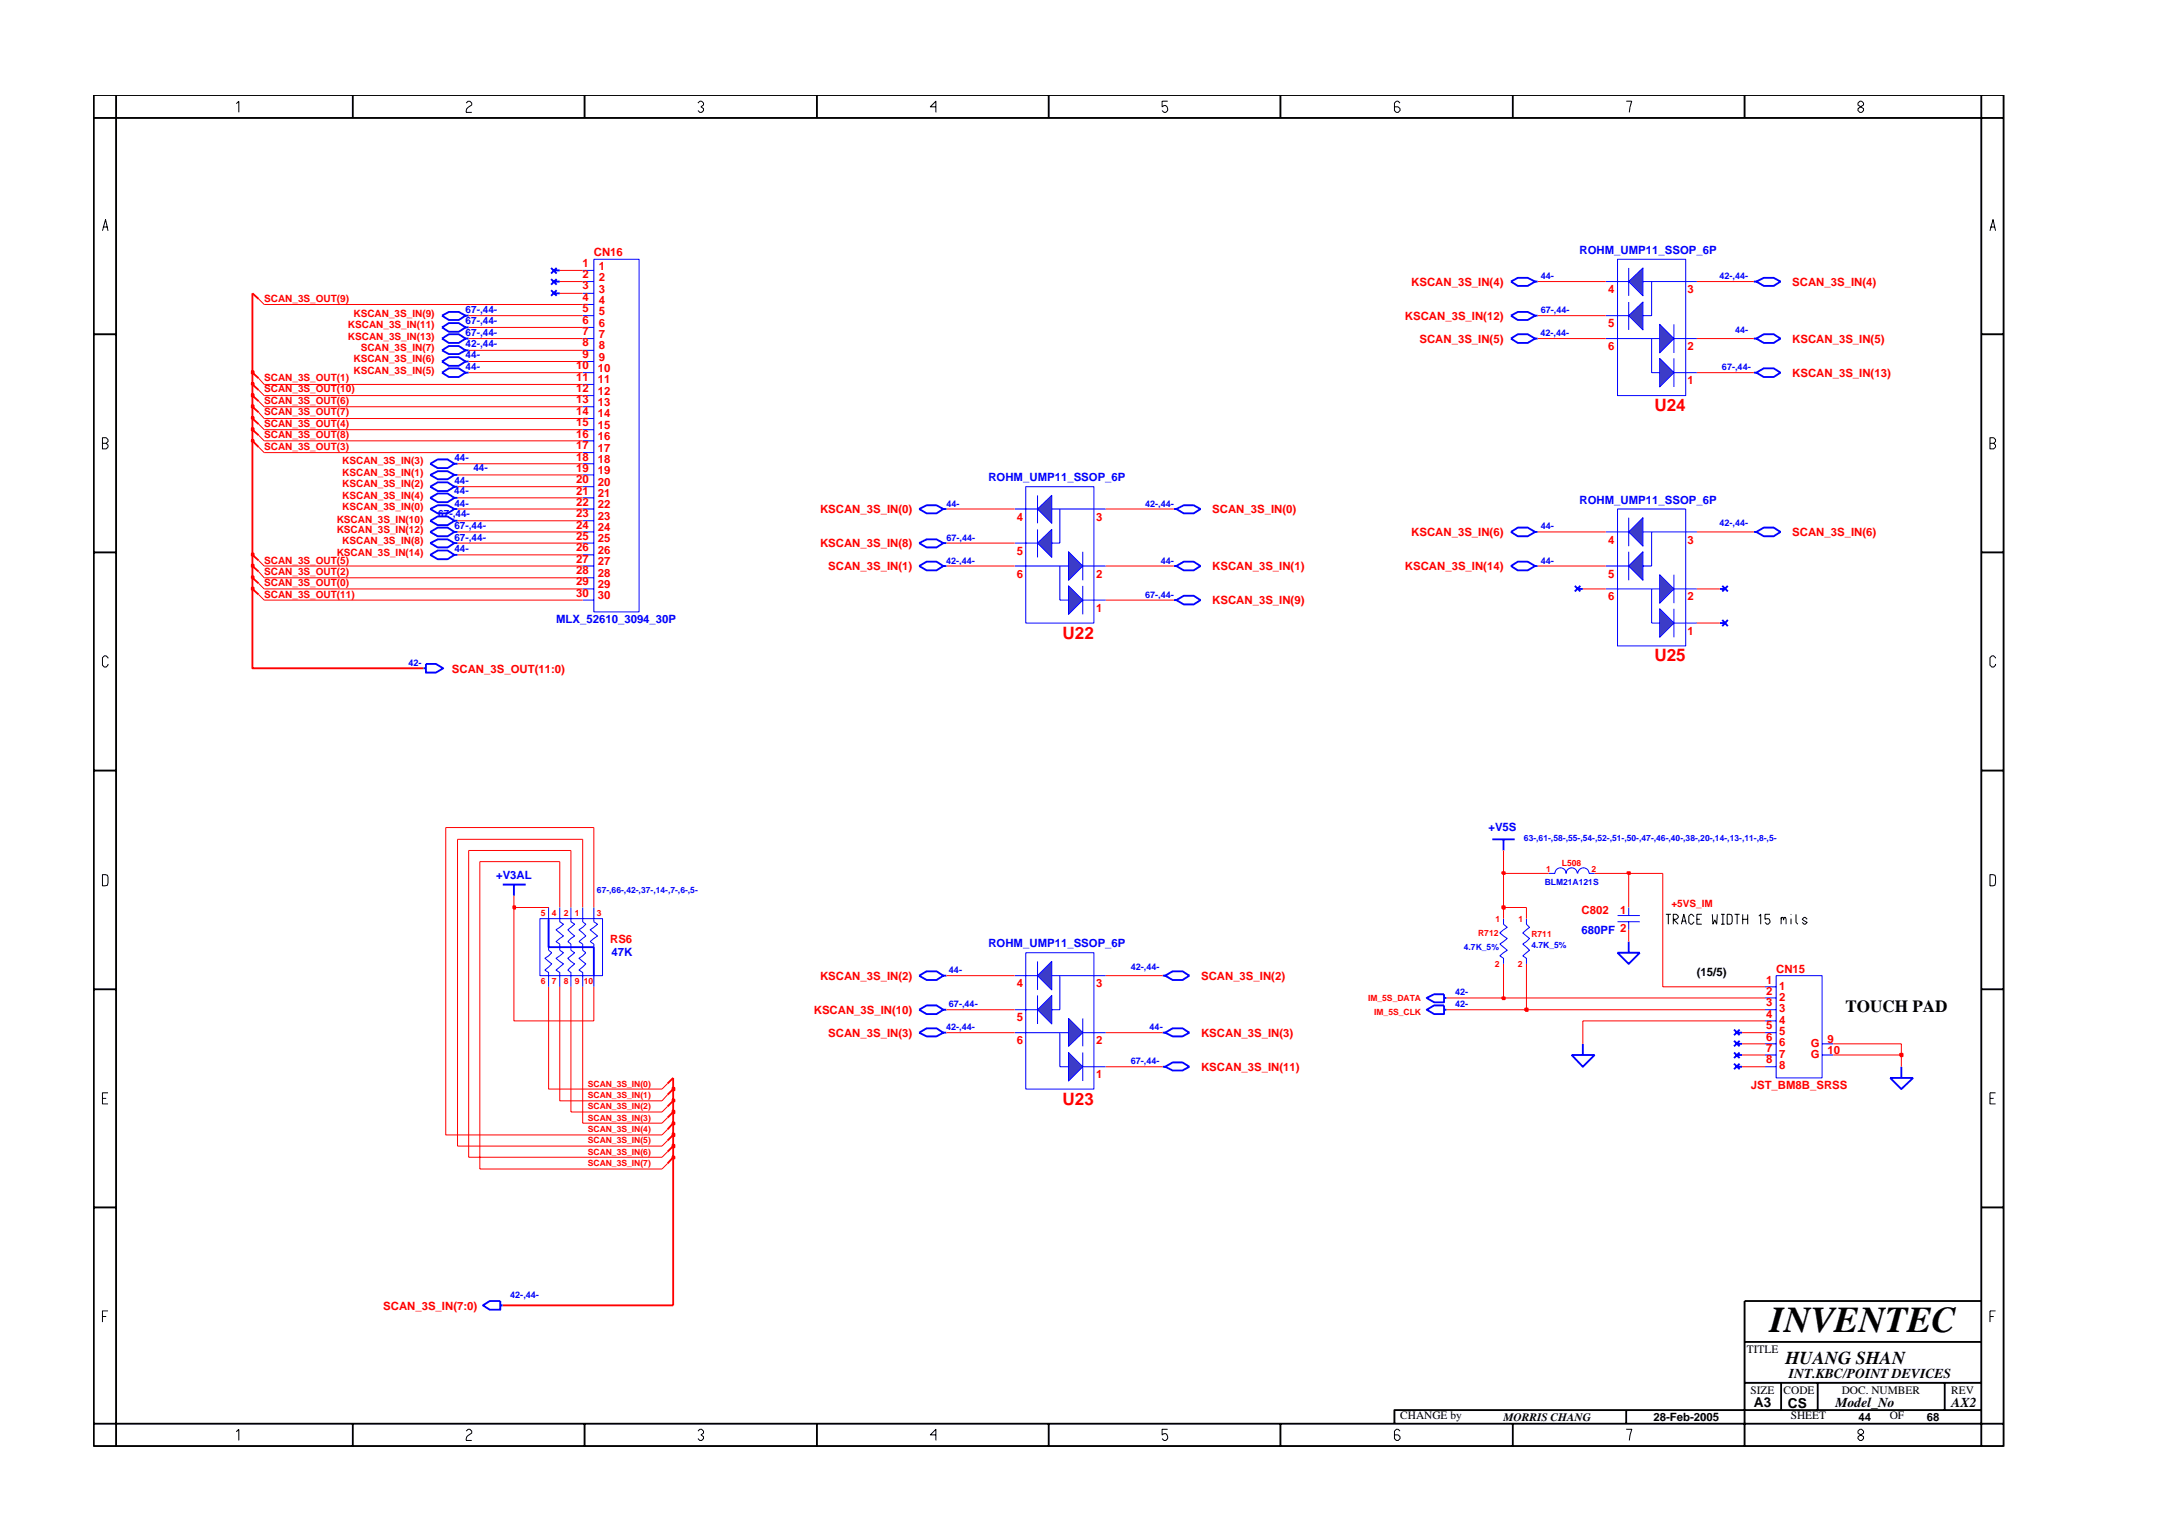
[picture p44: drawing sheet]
<svg xmlns="http://www.w3.org/2000/svg" width="297mm" height="210mm" viewBox="0 0 297 210" stroke-linecap="round" stroke-linejoin="round" font-family="sans-serif">
<defs><g id="words">
<text font-size="5" x="241.8" y="182">INVENTEC</text>
<text font-size="2.5" x="244" y="186.3">HUANG SHAN</text>
<g font-size="2.3" fill="#f00">
<text x="226" y="56.2">U24</text>
<text x="145.2" y="87.3">U22</text>
<text x="226" y="90.3">U25</text>
<text x="145.2" y="150.9">U23</text>
</g>
<text font-size="2.3" x="252.2" y="138.3">TOUCH PAD</text>
<g font-size="1.9">
<text x="244.4" y="188.2">INT.KBC/POINT DEVICES</text>
<text x="239.6" y="192.2">A3</text>
<text x="244.3" y="192.3">CS</text>
<text x="250.8" y="192.2">Model_No</text>
<text x="266.6" y="192.2">AX2</text>
</g>
<g font-size="1.6" fill="#f00">
<text x="81.1" y="35">CN16</text>
<text x="79.6" y="41.2">4</text>
<text x="79.6" y="38">2</text>
<text x="79.6" y="39.5">3</text>
<text x="79.6" y="36.5">1</text>
<text x="81.8" y="41.5">4</text>
<text x="81.8" y="38.4">2</text>
<text x="81.8" y="40">3</text>
<text x="81.8" y="36.9">1</text>
<text x="192.8" y="39">KSCAN_3S_IN(4)</text>
<text x="219.7" y="40.1">4</text>
<text x="230.6" y="40.1">3</text>
<text x="244.9" y="39">SCAN_3S_IN(4)</text>
<text x="79.6" y="42.7">5</text>
<text x="79.6" y="44.2">6</text>
<text x="79.6" y="45.8">7</text>
<text x="79.6" y="47.3">8</text>
<text x="81.8" y="43">5</text>
<text x="81.8" y="44.6">6</text>
<text x="81.8" y="46.2">7</text>
<text x="81.8" y="47.7">8</text>
<text x="192" y="43.7">KSCAN_3S_IN(12)</text>
<text x="193.9" y="46.8">SCAN_3S_IN(5)</text>
<text x="219.7" y="44.7">5</text>
<text x="219.7" y="47.8">6</text>
<text x="230.6" y="47.8">2</text>
<text x="244.9" y="46.8">KSCAN_3S_IN(5)</text>
<text x="78.7" y="52">11</text>
<text x="78.7" y="53.5">12</text>
<text x="78.7" y="50.5">10</text>
<text x="79.6" y="48.9">9</text>
<text x="81.7" y="50.8">10</text>
<text x="81.7" y="52.4">11</text>
<text x="81.7" y="54">12</text>
<text x="81.8" y="49.3">9</text>
<text x="230.6" y="52.5">1</text>
<text x="244.9" y="51.5">KSCAN_3S_IN(13)</text>
<text x="78.7" y="55.1">13</text>
<text x="78.7" y="56.6">14</text>
<text x="78.7" y="58.2">15</text>
<text x="78.7" y="59.8">16</text>
<text x="81.7" y="55.5">13</text>
<text x="81.7" y="57">14</text>
<text x="81.7" y="58.6">15</text>
<text x="78.7" y="64.4">19</text>
<text x="78.7" y="66">20</text>
<text x="78.7" y="61.3">17</text>
<text x="78.7" y="62.9">18</text>
<text x="81.7" y="63.3">18</text>
<text x="81.7" y="64.8">19</text>
<text x="81.7" y="60.1">16</text>
<text x="81.7" y="61.8">17</text>
<text x="78.7" y="67.6">21</text>
<text x="78.7" y="69.1">22</text>
<text x="78.7" y="70.6">23</text>
<text x="81.7" y="66.4">20</text>
<text x="81.7" y="67.9">21</text>
<text x="81.7" y="69.5">22</text>
<text x="81.7" y="71.1">23</text>
<text x="112.1" y="70.1">KSCAN_3S_IN(0)</text>
<text x="138.9" y="71.1">4</text>
<text x="149.8" y="71.1">3</text>
<text x="165.6" y="70.1">SCAN_3S_IN(0)</text>
<text x="78.7" y="72.2">24</text>
<text x="78.7" y="73.8">25</text>
<text x="78.7" y="75.3">26</text>
<text x="78.7" y="76.9">27</text>
<text x="81.7" y="72.6">24</text>
<text x="81.7" y="74.1">25</text>
<text x="81.7" y="75.7">26</text>
<text x="81.7" y="77.2">27</text>
<text x="112.1" y="74.8">KSCAN_3S_IN(8)</text>
<text x="113.2" y="77.9">SCAN_3S_IN(1)</text>
<text x="138.9" y="75.8">5</text>
<text x="165.6" y="77.9">KSCAN_3S_IN(1)</text>
<text x="192" y="77.9">KSCAN_3S_IN(14)</text>
<text x="192.8" y="73.3">KSCAN_3S_IN(6)</text>
<text x="219.7" y="74.3">4</text>
<text x="230.6" y="74.3">3</text>
<text x="244.9" y="73.3">SCAN_3S_IN(6)</text>
<text x="78.7" y="81.5">30</text>
<text x="78.7" y="78.4">28</text>
<text x="78.7" y="79.9">29</text>
<text x="81.7" y="81.9">30</text>
<text x="81.7" y="78.8">28</text>
<text x="81.7" y="80.4">29</text>
<text x="138.9" y="78.9">6</text>
<text x="149.8" y="83.6">1</text>
<text x="149.8" y="78.9">2</text>
<text x="165.6" y="82.6">KSCAN_3S_IN(9)</text>
<text x="219.7" y="78.9">5</text>
<text x="219.7" y="82">6</text>
<text x="230.6" y="82">2</text>
<text x="230.6" y="86.7">1</text>
<text x="61.8" y="91.9">SCAN_3S_OUT(11:0)</text>
<text x="216.1" y="124.9">C802</text>
<text x="221.3" y="124.9">1</text>
<text x="83.4" y="128.8">RS6</text>
<text x="112.1" y="133.9">KSCAN_3S_IN(2)</text>
<text x="138.9" y="134.8">4</text>
<text x="149.8" y="134.8">3</text>
<text x="164.1" y="133.9">SCAN_3S_IN(2)</text>
<text x="241.3" y="134.5">1</text>
<text x="241.3" y="136">2</text>
<text x="241.3" y="137.5">3</text>
<text x="242.7" y="132.9">CN15</text>
<text x="243.1" y="135.2">1</text>
<text x="243.1" y="136.8">2</text>
<text x="111.2" y="138.5">KSCAN_3S_IN(10)</text>
<text x="113.2" y="141.7">SCAN_3S_IN(3)</text>
<text x="138.9" y="139.5">5</text>
<text x="138.9" y="142.6">6</text>
<text x="149.8" y="142.6">2</text>
<text x="164.1" y="141.7">KSCAN_3S_IN(3)</text>
<text x="241.3" y="139.1">4</text>
<text x="241.3" y="140.6">5</text>
<text x="241.3" y="142.2">6</text>
<text x="241.3" y="143.8">7</text>
<text x="243.1" y="138.3">3</text>
<text x="243.1" y="139.9">4</text>
<text x="243.1" y="141.4">5</text>
<text x="243.1" y="142.9">6</text>
<text x="247.4" y="143">G</text>
<text x="249.7" y="144">10</text>
<text x="249.7" y="142.4">9</text>
<text x="149.8" y="147.2">1</text>
<text x="164.1" y="146.3">KSCAN_3S_IN(11)</text>
<text x="239.2" y="148.8">JST_BM8B_SRSS</text>
<text x="241.3" y="145.3">8</text>
<text x="243.1" y="144.6">7</text>
<text x="243.1" y="146.1">8</text>
<text x="247.4" y="144.5">G</text>
<text x="52.4" y="178.9">SCAN_3S_IN(7:0)</text>
</g>
<g font-size="1.6" fill="#00f">
<text x="215.8" y="34.6">ROHM_UMP11_SSOP_6P</text>
<text x="135" y="65.7">ROHM_UMP11_SSOP_6P</text>
<text x="215.8" y="68.8">ROHM_UMP11_SSOP_6P</text>
<text x="76" y="85.1">MLX_52610_3094_30P</text>
<text x="203.4" y="113.5">+V5S</text>
<text x="67.8" y="120.1">+V3AL</text>
<text x="83.5" y="130.6">47K</text>
<text x="135" y="129.4">ROHM_UMP11_SSOP_6P</text>
<text x="216.1" y="127.6">680PF 2</text>
</g>
<g font-size="1.6">
<text x="231.8" y="133.3">(15/5)</text>
<text x="238.7" y="184.8">TITLE</text>
<text x="239.2" y="190.4">SIZE</text>
<text x="243.7" y="190.4">CODE</text>
<text x="251.6" y="190.4">DOC. NUMBER</text>
<text x="266.6" y="190.4">REV</text>
<text x="191.3" y="193.9">CHANGE by</text>
<text x="205.4" y="194.1">MORRIS CHANG</text>
<text x="225.9" y="194.1">28-Feb-2005</text>
<text x="244.7" y="193.9">SHEET</text>
<text x="253.9" y="194.1">44</text>
<text x="258.2" y="193.9">OF</text>
<text x="263.3" y="194.1">68</text>
</g>
<g font-size="1.4" fill="#f00">
<text x="36.1" y="41.3">SCAN_3S_OUT(9)</text>
<text x="47.5" y="46.4">KSCAN_3S_IN(13)</text>
<text x="47.5" y="44.8">KSCAN_3S_IN(11)</text>
<text x="48.3" y="43.3">KSCAN_3S_IN(9)</text>
<text x="49.3" y="48">SCAN_3S_IN(7)</text>
<text x="36.1" y="53.6">SCAN_3S_OUT(10)</text>
<text x="36.1" y="52.1">SCAN_3S_OUT(1)</text>
<text x="48.3" y="49.5">KSCAN_3S_IN(6)</text>
<text x="48.3" y="51.1">KSCAN_3S_IN(5)</text>
<text x="36.1" y="56.8">SCAN_3S_OUT(7)</text>
<text x="36.1" y="59.9">SCAN_3S_OUT(8)</text>
<text x="36.1" y="58.3">SCAN_3S_OUT(4)</text>
<text x="36.1" y="55.2">SCAN_3S_OUT(6)</text>
<text x="36.1" y="61.4">SCAN_3S_OUT(3)</text>
<text x="46.8" y="65.1">KSCAN_3S_IN(1)</text>
<text x="46.8" y="63.4">KSCAN_3S_IN(3)</text>
<text x="46" y="71.4">KSCAN_3S_IN(10)</text>
<text x="46.8" y="69.7">KSCAN_3S_IN(0)</text>
<text x="46.8" y="68.2">KSCAN_3S_IN(4)</text>
<text x="46.8" y="66.6">KSCAN_3S_IN(2)</text>
<text x="36.1" y="77">SCAN_3S_OUT(5)</text>
<text x="46" y="75.9">KSCAN_3S_IN(14)</text>
<text x="46" y="72.8">KSCAN_3S_IN(12)</text>
<text x="46.8" y="74.4">KSCAN_3S_IN(8)</text>
<text x="36.1" y="81.6">SCAN_3S_OUT(11)</text>
<text x="36.1" y="80">SCAN_3S_OUT(0)</text>
<text x="36.1" y="78.5">SCAN_3S_OUT(2)</text>
<text x="228.4" y="124">+5VS_IM</text>
</g>
<g font-size="1.4" fill="#00f">
<text x="63.6" y="45.9">67-,44-</text>
<text x="63.6" y="44.3">67-,44-</text>
<text x="63.6" y="47.4">42-,44-</text>
<text x="63.6" y="42.8">67-,44-</text>
<text x="63.6" y="50.6">44-</text>
<text x="63.6" y="49">44-</text>
<text x="62.1" y="62.9">44-</text>
<text x="64.7" y="64.3">44-</text>
<text x="59.9" y="70.6">67-,44-</text>
<text x="62.1" y="67.5">44-</text>
<text x="62.1" y="69.2">44-</text>
<text x="62.1" y="66.1">44-</text>
<text x="62.1" y="73.9">67-,44-</text>
<text x="62.1" y="72.3">67-,44-</text>
<text x="62.1" y="75.4">44-</text>
</g>
<g font-size="1.2" fill="#00f">
<text x="210.5" y="38.1">44-</text>
<text x="234.9" y="38.1">42-,44-</text>
<text x="210.5" y="45.9">42-,44-</text>
<text x="210.5" y="42.8">67-,44-</text>
<text x="237.1" y="45.5">44-</text>
<text x="235.3" y="50.6">67-,44-</text>
<text x="129.3" y="69.2">44-</text>
<text x="156.4" y="69.2">42-,44-</text>
<text x="234.9" y="71.9">42-,44-</text>
<text x="129.3" y="77">42-,44-</text>
<text x="129.3" y="73.9">67-,44-</text>
<text x="158.6" y="77">44-</text>
<text x="210.5" y="77">44-</text>
<text x="210.5" y="72.3">44-</text>
<text x="156.4" y="81.6">67-,44-</text>
<text x="55.8" y="91">42-</text>
<text x="208.2" y="114.9">63-,61-,58-,55-,54-,52-,51-,50-,47-,46-,40-,38-,20-,14-,13-,11-,8-,5-</text>
<text x="81.6" y="122.1">67-,66-,42-,37-,14-,7-,6-,5-</text>
<text x="211.1" y="120.8">BLM21A121S</text>
<text x="200" y="129.8">4.7K_5%</text>
<text x="209.2" y="129.6">4.7K_5%</text>
<text x="129.7" y="132.9">44-</text>
<text x="129.7" y="137.5">67-,44-</text>
<text x="154.5" y="132.5">42-,44-</text>
<text x="198.8" y="137.5">42-</text>
<text x="198.8" y="136">42-</text>
<text x="129.3" y="140.7">42-,44-</text>
<text x="157.1" y="140.7">44-</text>
<text x="154.5" y="145.3">67-,44-</text>
<text x="69.7" y="177.3">42-,44-</text>
</g>
<g font-size="1.2" fill="#f00">
<text x="211.3" y="119.1">1</text>
<text x="213.4" y="118.3">L508</text>
<text x="217.5" y="119.1">2</text>
<text x="73.9" y="125.1">5</text>
<text x="75.4" y="125.1">4</text>
<text x="77" y="125.1">2</text>
<text x="78.5" y="125.1">1</text>
<text x="81.6" y="125.1">3</text>
<text x="202" y="127.9">R712</text>
<text x="204.3" y="126">1</text>
<text x="207.5" y="126">1</text>
<text x="209.2" y="128">R711</text>
<text x="73.9" y="134.5">6</text>
<text x="75.4" y="134.5">7</text>
<text x="77" y="134.5">8</text>
<text x="78.5" y="134.5">9</text>
<text x="79.8" y="134.5">10</text>
<text x="186.9" y="136.8">IM_5S_DATA</text>
<text x="204.2" y="132.1">2</text>
<text x="207.4" y="132.1">2</text>
<text x="187.8" y="138.7">IM_5S_CLK</text>
<text x="80.3" y="150">SCAN_3S_IN(1)</text>
<text x="80.3" y="148.4">SCAN_3S_IN(0)</text>
<text x="80.3" y="151.5">SCAN_3S_IN(2)</text>
<text x="80.3" y="153.1">SCAN_3S_IN(3)</text>
<text x="80.3" y="154.6">SCAN_3S_IN(4)</text>
<text x="80.3" y="156.2">SCAN_3S_IN(5)</text>
<text x="80.3" y="157.8">SCAN_3S_IN(6)</text>
<text x="80.3" y="159.3">SCAN_3S_IN(7)</text>
</g>
</g></defs>
<path d="M60.4 46.3l.9-.6h1.4l.9 .6-.9 .5h-1.4zM63.6 46.3h.4M203.9 114.7h3.1M205.4 114.7v1.5M125.6 133.3l1-.6h1.4l.9 .6-.9 .6h-1.4zM128.9 133.3h.4M236.9 145.3l.8 .8M237.3 145.7h.7M237.7 145.3l-.8 .8" fill="none" stroke="#00f" stroke-width=".25"/>
<path d="M138.6 74.2h3.2M138.6 69.5h3.2M138.6 77.3h7.4M140.2 66.5h9.3v18.6h-9.3z" fill="none" stroke="#00f" stroke-width=".14"/>
<path d="M141.8 69.5l1.9-1.8v3.8z" fill="#3c3cc8"/>
<path d="M141.8 69.5l1.9-1.8v3.8zM141.8 67.7v3.8" fill="none" stroke="#00f" stroke-width=".14"/>
<path d="M141.8 74.2l1.9-1.9v3.8z" fill="#3c3cc8"/>
<path d="M141.8 74.2l1.9-1.9v3.8zM141.8 72.3v3.8M144.8 69.5v4.7h-1.1M147.9 77.3h3.2M147.9 82h3.2" fill="none" stroke="#00f" stroke-width=".14"/>
<path d="M146 75.4l1.9 1.9-1.9 2z" fill="#3c3cc8"/>
<path d="M146 75.4l1.9 1.9-1.9 2zM147.9 75.4v3.9" fill="none" stroke="#00f" stroke-width=".14"/>
<path d="M146 80l1.9 2-1.9 1.9z" fill="#3c3cc8"/>
<path d="M143.7 69.5h7.4M144.8 77.3v4.7h1.2M146 80l1.9 2-1.9 1.9zM147.9 80v3.9M138.6 138h3.2M138.6 133.3h3.2M140.2 130.2h9.3v18.6h-9.3zM138.6 141.1h7.4" fill="none" stroke="#00f" stroke-width=".14"/>
<path d="M75.3 38.1l.8 .8M75.7 38.5h.8M76.1 38.1l-.8 .8M239.6 38.5h.4M240 38.5l1-.5h1.3l1 .5-1 .6h-1.3zM60.4 50.9l.9-.6h1.4l.9 .6-.9 .6h-1.4zM63.6 50.9h.4" fill="none" stroke="#00f" stroke-width=".25"/>
<path d="M35.3 54.8l.8 .8M35.3 81.2l.8 .8M91.2 154.3l-.7 .8M91.2 148l-.7 .8" fill="none" stroke="#f00" stroke-width=".14"/>
<path d="M34.5 54l.8 .8M34.5 80.5l.8 .7M92 153.4l-.8 .9M92 147.3l-.8 .7" fill="none" stroke="#f00" stroke-width=".25"/>
<path d="M143.7 131.3v3.9l-1.9-1.9z" fill="#3c3cc8"/>
<path d="M141.8 131.3v3.9M143.7 131.3v3.9l-1.9-1.9z" fill="none" stroke="#00f" stroke-width=".14"/>
<path d="M143.7 136v3.9l-1.9-1.9z" fill="#3c3cc8"/>
<path d="M141.8 136v3.9M143.7 136v3.9l-1.9-1.9zM144.8 133.3v4.7h-1.1M147.9 145.7h3.2M147.9 141.1h3.2" fill="none" stroke="#00f" stroke-width=".14"/>
<path d="M146 139.1l1.9 2-1.9 1.8z" fill="#3c3cc8"/>
<path d="M146 139.1l1.9 2-1.9 1.8zM147.9 139.1v3.8" fill="none" stroke="#00f" stroke-width=".14"/>
<path d="M146 143.8l1.9 1.9-1.9 2z" fill="#3c3cc8"/>
<path d="M219.4 38.5h3.1M221 35.4h9.3v18.6h-9.3zM219.4 43.1h3.1M219.4 46.3h7.4M143.7 133.3h7.4M144.8 141.1v4.6h1.2M146 143.8l1.9 1.9-1.9 2zM147.9 143.8v3.9" fill="none" stroke="#00f" stroke-width=".14"/>
<path d="M125.6 69.5l1-.5h1.4l.9 .5-.9 .6h-1.4zM128.9 69.5h.4" fill="none" stroke="#00f" stroke-width=".25"/>
<path d="M35.3 51.7l.8 .8" fill="none" stroke="#f00" stroke-width=".14"/>
<path d="M34.5 50.9l.8 .8" fill="none" stroke="#f00" stroke-width=".25"/>
<path d="M222.5 38.5l2-1.9v3.8z" fill="#3c3cc8"/>
<path d="M222.5 38.5l2-1.9v3.8zM222.5 36.6v3.8" fill="none" stroke="#00f" stroke-width=".14"/>
<path d="M222.5 43.1l2-1.8v3.8z" fill="#3c3cc8"/>
<path d="M225.7 38.5v4.6h-1.2M222.5 43.1l2-1.8v3.8zM222.5 41.3v3.8M228.7 50.9h3.1M228.7 46.3h3.1" fill="none" stroke="#00f" stroke-width=".14"/>
<path d="M226.8 44.3l1.9 2-1.9 1.9z" fill="#3c3cc8"/>
<path d="M226.8 44.3l1.9 2-1.9 1.9zM228.7 44.3v3.9" fill="none" stroke="#00f" stroke-width=".14"/>
<path d="M226.8 49l1.9 1.9-1.9 2z" fill="#3c3cc8"/>
<path d="M224.5 38.5h7.3M225.7 46.3v4.6h1.1M226.8 49l1.9 1.9-1.9 2zM228.7 49v3.9M219.4 77.3h3.1M219.4 72.7h3.1M221 69.5h9.3v18.8h-9.3zM219.4 80.5h7.4" fill="none" stroke="#00f" stroke-width=".14"/>
<g fill="none" stroke="#00f" stroke-width=".25">
<path d="M206.4 38.5l1-.5h1.3l1 .5-1 .6h-1.3zM209.7 38.5h.4M206.4 43.1l1-.5h1.3l1 .5-1 .6h-1.3zM209.7 43.1h.4M58.8 71.1l1-.5h1.4l.9 .5-.9 .6h-1.4zM58.8 75.8l1-.6h1.4l.9 .6-.9 .6h-1.4zM62.1 71.1h.4M62.1 75.8h.4M160.4 77.3h.3M160.7 77.3l1-.6h1.4l.9 .6-.9 .6h-1.4zM239.6 72.7h.4M240 72.7l1-.6h1.3l1 .6-1 .6h-1.3z"/>
<path d="M235 80.5h.7M235.3 80l.8 .8M236.1 80l-.8 .8M158.9 133.3h.3M159.2 133.3l1-.6h1.4l.9 .6-.9 .6h-1.4zM258.3 147.3h3.1l-1.6 1.5zM259.8 145.7v1.6M66 178.3l.9-.6h1.5v1.2h-1.5zM68.4 178.3h.3"/>
</g>
<path d="M35.3 57.9l.8 .8M35.3 53.3l.8 .7M91.2 151.2l-.7 .7M91.2 155.8l-.7 .8" fill="none" stroke="#f00" stroke-width=".14"/>
<path d="M34.5 57.2l.8 .7M34.5 52.5l.8 .8M92 150.4l-.8 .8M92 155.1l-.8 .7" fill="none" stroke="#f00" stroke-width=".25"/>
<path d="M222.5 72.7l2-2v3.9z" fill="#3c3cc8"/>
<path d="M222.5 72.7l2-2v3.9zM222.5 70.7v3.9" fill="none" stroke="#00f" stroke-width=".14"/>
<path d="M224.5 75.4v3.9l-2-2z" fill="#3c3cc8"/>
<path d="M222.5 75.4v3.9M224.5 75.4v3.9l-2-2zM225.7 72.7v4.6h-1.2M228.7 85.1h3.1M228.7 80.5h3.1" fill="none" stroke="#00f" stroke-width=".14"/>
<path d="M226.8 78.5l1.9 2-1.9 1.9z" fill="#3c3cc8"/>
<path d="M226.8 78.5l1.9 2-1.9 1.9zM228.7 78.5v3.9" fill="none" stroke="#00f" stroke-width=".14"/>
<path d="M226.8 83.2l1.9 1.9-1.9 2z" fill="#3c3cc8"/>
<g fill="none" stroke="#00f" stroke-width=".14">
<path d="M79.6 38.5h1.5M79.6 36.9h1.5M81.1 35.4h6.2v48.2h-6.2zM79.6 41.6h1.5M79.6 40.1h1.5M79.6 44.7h1.5M79.6 43.1h1.5M79.6 47.9h1.5M79.6 46.3h1.5M79.6 50.9h1.5M79.6 49.4h1.5M79.6 54h1.5"/>
<path d="M79.6 52.5h1.5M79.6 57.2h1.5M79.6 55.6h1.5M79.6 58.7h1.5M79.6 72.7h1.5M79.6 60.2h1.5M79.6 63.4h1.5M79.6 61.8h1.5M79.6 66.5h1.5M79.6 64.9h1.5M79.6 69.5h1.5M79.6 68h1.5"/>
<path d="M79.6 71.1h1.5M79.6 75.8h1.5M79.6 74.2h1.5M79.6 78.9h1.5M79.6 77.3h1.5M224.5 72.7h7.3M79.6 82h1.5M79.6 80.5h1.5M225.7 80.5v4.6h1.1M226.8 83.2l1.9 1.9-1.9 2zM228.7 83.2v3.9M211.6 119.3h.9a.76 .76 0 0 1 .7-.7 .76 .76 0 0 1 .8 .7 .76 .76 0 0 1 .7-.7 .76 .76 0 0 1 .8 .7"/>
<path d="M215.6 119.3a.76 .76 0 0 1 .8-.7 .76 .76 0 0 1 .7 .7h.8M73.8 125.5h8.5v7.8h-8.5zM75 129.4v.4l.4 .4-.9 .7 .9 .8-.9 .8 .5 .4v1.9M75 124v1.5M76.5 124v1.9l.5 .4-1 .7 1 .9-1 .7 .5 .4v.8l.5 .4-1 .7 1 .8-1 .8 .5 .4v1.9M78 124v1.9l.5 .4-.9 .7 .9 .9-.9 .7 .4 .4v.8l.5 .4-.9 .7 .9 .8-.9 .8 .4 .4v1.9M79.6 124v1.9l.4 .4-.9 .7 .9 .9-.9 .7 .5 .4v.8l.4 .4-.9 .7 .9 .8-.9 .8 .5 .4v1.9M81.1 124v1.9l.5 .4-1 .7 1 .9-1 .7 .5 .4v.4M81.1 133.3v1.5M205.4 125.5v.8l.5 .4-1 .8 1 .7-1 .8 1 .8-1 .8 .5 .3v.8M208.6 125.5v.8l.4 .4-.9 .8 .9 .7-.9 .8 .9 .8-.9 .8 .5 .3v.8M221 125.1h3.1"/>
<path d="M221 125.9h3.1M222.5 124v1.1M222.5 125.9v1.1M241.2 136.3h1.5M241.2 134.8h1.5M241.2 139.5h1.5M241.2 138h1.5M242.7 133.3h6.2v14h-6.2zM241.2 142.6h1.5M241.2 141.1h1.5M241.2 145.7h1.5M241.2 144.1h1.5"/>
<path d="M248.9 142.6h1.6M248.9 144.1h1.6"/>
</g>
<g fill="none" stroke="#00f" stroke-width=".25">
<path d="M75.3 39.7l.8 .7M75.3 36.6l.8 .8M75.7 36.9h.8M76.1 39.7l-.8 .7M76.1 36.6l-.8 .8M60.4 49.4l.9-.6h1.4l.9 .6-.9 .6h-1.4zM60.4 44.7l.9-.6h1.4l.9 .6-.9 .6h-1.4zM60.4 47.9l.9-.6h1.4l.9 .6-.9 .5h-1.4zM60.4 43.1l.9-.5h1.4l.9 .5-.9 .6h-1.4zM63.6 49.4h.4M63.6 44.7h.4M63.6 47.9h.4"/>
<path d="M63.6 43.1h.4M75.7 40.1h.8M206.4 46.3l1-.6h1.3l1 .6-1 .5h-1.3zM209.7 46.3h.4M239.6 46.3h.4M239.6 50.9h.4M240 50.9l1-.6h1.3l1 .6-1 .6h-1.3zM240 46.3l1-.6h1.3l1 .6-1 .5h-1.3zM58.8 72.7l1-.6h1.4l.9 .6-.9 .6h-1.4zM58.8 68l1-.6h1.4l.9 .6-.9 .6h-1.4zM58.8 63.4l1-.6h1.4l.9 .6-.9 .6h-1.4zM58.8 66.5l1-.6h1.4l.9 .6-.9 .6h-1.4z"/>
<path d="M58.8 74.2l1-.5h1.4l.9 .5-.9 .6h-1.4zM58.8 69.5l1-.5h1.4l.9 .5-.9 .6h-1.4zM58.8 64.9l1-.5h1.4l.9 .5-.9 .6h-1.4zM62.1 72.7h.4M62.1 68h.4M62.1 63.4h.4M62.1 66.5h.4M62.1 74.2h.4M62.1 69.5h.4M62.1 64.9h.4M125.6 74.2l1-.5h1.4l.9 .5-.9 .6h-1.4zM125.6 77.3l1-.6h1.4l.9 .6-.9 .6h-1.4z"/>
<path d="M128.9 74.2h.4M128.9 77.3h.4M160.4 69.5h.3M160.7 69.5l1-.5h1.4l.9 .5-.9 .6h-1.4zM206.4 77.3l1-.6h1.3l1 .6-1 .6h-1.3zM206.4 72.7l1-.6h1.3l1 .6-1 .6h-1.3zM209.7 72.7h.4M209.7 77.3h.4M57.9 91.3h.3M58.2 90.7h1.3l1.1 .6-1.1 .6h-1.3zM160.4 82h.3M160.7 82l1-.6h1.4l.9 .6-.9 .6h-1.4z"/>
<path d="M215.2 80l.7 .8M215.5 80.5h.8M215.9 80l-.7 .8M235 85.1h.7M235.3 84.7l.8 .8M236.1 84.7l-.8 .8M68.7 120.8h3.1M70.2 120.8v1.6M75 125.5v3.9h6.1v3.9M125.6 138l1-.6h1.4l.9 .6-.9 .5h-1.4zM128.9 138h.4M194.9 136.3l1-.5h1.4v1.1h-1.4z"/>
<path d="M194.9 138l1-.6h1.4v1.1h-1.4zM197.3 138h.3M197.3 136.3h.3M221 130.2h3.1l-1.6 1.5zM222.5 128.6v1.6M125.6 141.1l1-.6h1.4l.9 .6-.9 .5h-1.4zM128.9 141.1h.4M158.9 141.1h.3M158.9 145.7h.3M159.2 141.1l1-.6h1.4l.9 .6-.9 .5h-1.4zM159.2 145.7l1-.6h1.4l.9 .6-.9 .5h-1.4zM214.7 144.1h3.2l-1.6 1.6z"/>
<path d="M216.3 142.6v1.5M236.9 142.2l.8 .7M236.9 140.7l.8 .7M236.9 143.8l.8 .8M237.3 141.1h.7M237.3 142.6h.7M237.3 144.1h.7M237.7 142.2l-.8 .7M237.7 140.7l-.8 .7M237.7 143.8l-.8 .8"/>
</g>
<path d="M35.3 40.8l.8 .8M35.3 56.3l.8 .9M35.3 59.5l.8 .7M35.3 76.6l.8 .7M35.3 61.1l.8 .7M35.3 79.7l.8 .8M35.3 78.1l.8 .8M64 116.2v41.9h26.5l.7-.8M65.6 117.7v42h24.9l.7-.8M91.2 149.5l-.7 .9M91.2 152.7l-.7 .7" fill="none" stroke="#f00" stroke-width=".14"/>
<path d="M34.5 40.1l.8 .7M34.5 55.6l.8 .7M34.5 58.7l.8 .8M34.5 75.8l.8 .8M34.5 60.2l.8 .9M34.5 78.9l.8 .8M34.5 77.3l.8 .8M91.2 158.9l.8-.8v20.2h-23.3M92 156.6l-.8 .7M92 148.8l-.8 .7M92 151.9l-.8 .8" fill="none" stroke="#f00" stroke-width=".25"/>
<path d="M91.9 158h.2v.3h-.2z" fill="#8e2323"/>
<path d="M91.9 158h.2v.3h-.2zM92 156.6v1.5" fill="none" stroke="#f00" stroke-width=".25"/>
<path d="M62.5 114.7v41.9h28" fill="none" stroke="#f00" stroke-width=".14"/>
<path d="M91.9 156.4h.2v.3h-.2z" fill="#8e2323"/>
<path d="M91.9 156.4h.2v.3h-.2zM92 155.1v1.5" fill="none" stroke="#f00" stroke-width=".25"/>
<path d="M60.9 113.1v42h29.6" fill="none" stroke="#f00" stroke-width=".14"/>
<path d="M91.9 154.9h.2v.3h-.2z" fill="#8e2323"/>
<path d="M91.9 154.9h.2v.3h-.2zM92 153.4v1.7" fill="none" stroke="#f00" stroke-width=".25"/>
<path d="M79.6 134.8v18.6h10.9" fill="none" stroke="#f00" stroke-width=".14"/>
<path d="M91.9 153.4h.2v.2h-.2z" fill="#8e2323"/>
<path d="M91.9 153.4h.2v.2h-.2zM92 151.9v1.5" fill="none" stroke="#f00" stroke-width=".25"/>
<path d="M78 134.8v17.1h12.5" fill="none" stroke="#f00" stroke-width=".14"/>
<path d="M91.9 151.8h.2v.3h-.2z" fill="#8e2323"/>
<path d="M91.9 151.8h.2v.3h-.2zM92 150.4v1.5" fill="none" stroke="#f00" stroke-width=".25"/>
<path d="M76.5 134.8v15.6h14" fill="none" stroke="#f00" stroke-width=".14"/>
<path d="M91.9 150.2h.2v.3h-.2z" fill="#8e2323"/>
<path d="M91.9 150.2h.2v.3h-.2zM92 148.8v1.6" fill="none" stroke="#f00" stroke-width=".25"/>
<path d="M75 134.8v14h15.5" fill="none" stroke="#f00" stroke-width=".14"/>
<path d="M91.9 148.6h.2v.4h-.2z" fill="#8e2323"/>
<path d="M91.9 148.6h.2v.4h-.2zM92 147.3v1.5" fill="none" stroke="#f00" stroke-width=".25"/>
<path d="M151.1 145.7h7.8M238 145.7h3.2M238 144.1h3.2M250.5 144.1h9.3v1.6" fill="none" stroke="#f00" stroke-width=".14"/>
<path d="M259.6 144h.4v.3h-.4z" fill="#8e2323"/>
<path d="M259.6 144h.4v.3h-.4z" fill="none" stroke="#f00" stroke-width=".25"/>
<path d="M70.2 124v15.5h10.9v-4.7M129.3 138h9.3M197.6 138h11M241.2 139.5h-24.9v3.1M129.3 141.1h9.3M151.1 141.1h7.8M238 142.6h3.2M238 141.1h3.2M250.5 142.6h9.3v1.5" fill="none" stroke="#f00" stroke-width=".14"/>
<path d="M208.4 137.8h.3v.3h-.3z" fill="#8e2323"/>
<path d="M208.4 137.8h.3v.3h-.3z" fill="none" stroke="#f00" stroke-width=".25"/>
<path d="M197.6 136.3h7.8M208.6 131.7v6.3h32.6" fill="none" stroke="#f00" stroke-width=".14"/>
<path d="M205.3 136.3h.3v.2h-.3z" fill="#8e2323"/>
<path d="M205.3 136.3h.3v.2h-.3z" fill="none" stroke="#f00" stroke-width=".25"/>
<path d="M227.2 119.3v15.5h14M129.3 133.3h9.3M151.1 133.3h7.8M205.4 131.7v4.6h35.8M205.4 124v1.5M208.6 124v1.5M222.5 127v1.6" fill="none" stroke="#f00" stroke-width=".14"/>
<path d="M70.1 123.8h.3v.3h-.3z" fill="#8e2323"/>
<path d="M70.1 123.8h.3v.3h-.3z" fill="none" stroke="#f00" stroke-width=".25"/>
<path d="M76.5 117.7v6.3M78 116.2v7.8M79.6 114.7v9.3M81.1 113.1v10.9M70.2 122.4v1.6h4.8" fill="none" stroke="#f00" stroke-width=".14"/>
<path d="M205.3 123.8h.3v.3h-.3z" fill="#8e2323"/>
<path d="M205.3 123.8h.3v.3h-.3z" fill="none" stroke="#f00" stroke-width=".25"/>
<path d="M205.4 119.3v4.7h3.2M222.5 119.3v4.7" fill="none" stroke="#f00" stroke-width=".14"/>
<path d="M205.3 119.2h.3v.2h-.3z" fill="#8e2323"/>
<path d="M205.3 119.2h.3v.2h-.3z" fill="none" stroke="#f00" stroke-width=".25"/>
<path d="M205.4 116.2v3.1h6.2M217.9 119.3h4.6" fill="none" stroke="#f00" stroke-width=".14"/>
<path d="M222.4 119.2h.3v.2h-.3z" fill="#8e2323"/>
<path d="M34.5 80.5v10.8h23.4M222.4 119.2h.3v.2h-.3z" fill="none" stroke="#f00" stroke-width=".25"/>
<path d="M36.1 82h43.5M151.1 82h9.3M231.8 85.1h3.2M60.9 113.1h20.2M62.5 114.7h17.1M64 116.2h14M65.6 117.7h10.9M222.5 119.3h4.7" fill="none" stroke="#f00" stroke-width=".14"/>
<path d="M34.4 80.3h.3v.3h-.3z" fill="#8e2323"/>
<path d="M34.5 78.9v1.6M34.4 80.3h.3v.3h-.3z" fill="none" stroke="#f00" stroke-width=".25"/>
<path d="M36.1 80.5h43.5M216.3 80.5h3.1M231.8 80.5h3.2" fill="none" stroke="#f00" stroke-width=".14"/>
<path d="M34.4 78.8h.3v.2h-.3z" fill="#8e2323"/>
<path d="M34.4 78.8h.3v.2h-.3zM34.5 77.3v1.6" fill="none" stroke="#f00" stroke-width=".25"/>
<path d="M36.1 78.9h43.5" fill="none" stroke="#f00" stroke-width=".14"/>
<path d="M34.4 77.2h.3v.3h-.3z" fill="#8e2323"/>
<path d="M34.4 77.2h.3v.3h-.3zM34.5 75.8v1.5" fill="none" stroke="#f00" stroke-width=".25"/>
<path d="M36.1 77.3h43.5M129.3 77.3h9.3M151.1 77.3h9.3M210.1 77.3h9.3" fill="none" stroke="#f00" stroke-width=".14"/>
<path d="M34.4 75.6h.3v.4h-.3z" fill="#8e2323"/>
<path d="M34.4 75.6h.3v.4h-.3zM34.5 60.2v15.6" fill="none" stroke="#f00" stroke-width=".25"/>
<g fill="none" stroke="#f00" stroke-width=".14">
<path d="M36.1 61.8h43.5M62.5 75.8h17.1M62.5 74.2h17.1M62.5 72.7h17.1M62.5 71.1h17.1M62.5 69.5h17.1M62.5 68h17.1M62.5 66.5h17.1M62.5 64.9h17.1M62.5 63.4h17.1M129.3 74.2h9.3M129.3 69.5h9.3"/>
<path d="M151.1 69.5h9.3M210.1 72.7h9.3M231.8 72.7h7.8"/>
</g>
<path d="M34.4 60.1h.3v.3h-.3z" fill="#8e2323"/>
<path d="M34.5 58.7v1.5M34.4 60.1h.3v.3h-.3z" fill="none" stroke="#f00" stroke-width=".25"/>
<path d="M36.1 60.2h43.5" fill="none" stroke="#f00" stroke-width=".14"/>
<path d="M34.4 58.5h.3v.4h-.3z" fill="#8e2323"/>
<path d="M34.4 58.5h.3v.4h-.3zM34.5 57.2v1.5" fill="none" stroke="#f00" stroke-width=".25"/>
<path d="M36.1 58.7h43.5" fill="none" stroke="#f00" stroke-width=".14"/>
<path d="M34.4 57h.3v.3h-.3z" fill="#8e2323"/>
<path d="M34.4 57h.3v.3h-.3zM34.5 55.6v1.6" fill="none" stroke="#f00" stroke-width=".25"/>
<path d="M36.1 57.2h43.5" fill="none" stroke="#f00" stroke-width=".14"/>
<path d="M34.4 55.4h.3v.3h-.3z" fill="#8e2323"/>
<path d="M34.4 55.4h.3v.3h-.3zM34.5 54v1.6" fill="none" stroke="#f00" stroke-width=".25"/>
<path d="M36.1 55.6h43.5" fill="none" stroke="#f00" stroke-width=".14"/>
<path d="M34.4 53.9h.3v.3h-.3z" fill="#8e2323"/>
<path d="M34.4 53.9h.3v.3h-.3zM34.5 52.5v1.5" fill="none" stroke="#f00" stroke-width=".25"/>
<path d="M36.1 54h43.5" fill="none" stroke="#f00" stroke-width=".14"/>
<path d="M34.4 52.4h.3v.2h-.3z" fill="#8e2323"/>
<path d="M34.4 52.4h.3v.2h-.3zM34.5 50.9v1.6" fill="none" stroke="#f00" stroke-width=".25"/>
<path d="M36.1 52.5h43.5" fill="none" stroke="#f00" stroke-width=".14"/>
<path d="M34.4 50.7h.3v.4h-.3z" fill="#8e2323"/>
<path d="M34.4 50.7h.3v.4h-.3zM34.5 40.1v10.8" fill="none" stroke="#f00" stroke-width=".25"/>
<g fill="none" stroke="#f00" stroke-width=".14">
<path d="M76.5 38.5h3.1M76.5 36.9h3.1M210.1 38.5h9.3M231.8 38.5h7.8M36.1 41.6h43.5M64 50.9h15.6M64 49.4h15.6M64 47.9h15.6M64 46.3h15.6M64 44.7h15.6M64 43.1h15.6M76.5 40.1h3.1"/>
<path d="M210.1 46.3h9.3M210.1 43.1h9.3M231.8 50.9h7.8M231.8 46.3h7.8"/>
</g>
<g fill="none" stroke="#000" stroke-width=".25">
<path d="M12.8 13h261v184.6h-261zM12.8 16.1h261M15.9 13v184.6M48.2 13v3.1M79.9 13v3.1M111.6 13v3.1M143.3 13v3.1M174.9 13v3.1M206.7 13v3.1M238.4 13v3.1M270.7 13v184.6M12.8 45.7h3.1"/>
<path d="M270.7 45.7h3.1M12.8 75.5h3.1M270.7 75.5h3.1M12.8 105.3h3.1M270.7 105.3h3.1M12.8 135.2h3.1M270.7 135.2h3.1M12.8 165h3.1M270.7 165h3.1M270.7 177.7h-32.3v19.9M12.8 194.5h261M48.2 194.5v3.1"/>
<path d="M79.9 194.5v3.1M111.6 194.5v3.1M143.3 194.5v3.1M174.9 194.5v3.1M206.7 194.5v3.1M222.2 192.6v1.9M238.4 183.3h32.3M238.4 188.9h32.3M243.4 188.9v3.7M248.4 188.9v3.7M265.7 188.9v3.7M270.7 192.6h-80.2v1.9"/>
</g>
<g fill="none" stroke="#000" stroke-width=".14">
<path d="M32.3 14.2l.3-.4v1.6M63.7 14.1l.3-.3h.2l.3 .3v.2l-.5 .4-.3 .4v.3h.8M95.4 14.1l.2-.3h.3l.2 .3v.2l-.3 .3 .3 .2v.3l-.2 .3h-.3l-.2-.3M127.9 14.6h-.8l.8-.8v1.6M159.5 13.8h-.7v.8l.2-.2a.5 .5 0 0 1 .5 .7l-.2 .3h-.3l-.2-.3M191.3 14.1l-.3-.3h-.2l-.3 .3v1l.3 .3h.2l.3-.3v-.3l-.3-.2h-.5M222.2 13.8h.8l-.4 1.6M253.9 14.1l.2-.3h.3l.2 .3v.2l-.7 .5v.3l.2 .3h.3l.2-.3v-.3l-.7-.5zM14 31.5l.4-1.5 .4 1.5M14.1 31h.6M271.9 31.5l.4-1.5 .4 1.5M272 31h.6"/>
<path d="M14 59.8h.5l.3 .3v.2l-.3 .3 .3 .2v.3l-.3 .2h-.5zM14 60.6h.5M271.9 60.6h.5l.3-.3v-.2l-.3-.3h-.5v1.5h.5l.3-.2v-.3l-.3-.2M14.8 89.9l-.3-.3h-.2l-.3 .3v1l.3 .2h.2l.3-.2v-.2M272.7 89.9l-.3-.3h-.3l-.2 .3v1l.2 .2h.3l.3-.2v-.2M14 119.5l.7 .1 .1 .2-.1 1.1-.7 .1zM271.9 119.5l.7 .1 .1 .2-.1 1.1-.7 .1zM227.6 124.9h.7M228 124.9v1.4M228.6 126.3v-1.4h.5l.2 .3v.1l-.2 .3h-.5l.7 .7M229.7 126.3l.4-1.4 .3 1.4M229.8 125.8h.5"/>
<path d="M231.4 125.3l-.2-.4h-.2l-.3 .3v.8l.3 .3h.2l.2-.4M231.8 125.6h.5M232.5 124.9h-.7v1.4h.7M234 124.9v1.4l.3-.6 .3 .6v-1.4M235.1 124.9h.6M235.1 126.3h.6M235.4 124.9v1.4M236 124.9l.6 .1 .1 .3-.1 .9-.6 .1zM237 124.9h.7M237.3 124.9v1.4M238.1 125.6h.7M238.1 124.9v1.4"/>
<path d="M238.8 124.9v1.4M240.3 125.2l.3-.3v1.4M241.8 124.9h-.6v.7l.4-.1 .2 .1v.2v.2l-.2 .3h-.2l-.2-.3M243.4 125.6v-.3h.2l.1 .4 .1-.4h.2v1M243.4 125.3v1M244.7 124.9v.1M244.7 125.5v.8M245.4 124.9v1.1l.2 .3M246.9 125.6l-.2-.3h-.2l-.3 .3 .7 .4-.2 .3h-.2l-.3-.3M14 150.1h.5M14.8 149.3h-.8v1.5h.8M271.9 150.1h.5"/>
<path d="M272.7 149.3h-.8v1.5h.8M14 179.9h.5M14.8 179.1h-.8v1.5M271.9 179.9h.5M272.7 179.1h-.8v1.5M32.3 195.6l.3-.3v1.5M63.7 195.5l.3-.2h.2l.3 .2v.3l-.7 .5-.1 .2v.3h.8M95.4 195.5l.2-.2h.3l.2 .2v.3l-.3 .2 .3 .3v.2l-.2 .3h-.3l-.2-.3M127.9 196h-.8l.8-.7v1.5M159.5 195.3h-.7v.7l.2-.1a.5 .5 0 0 1 .5 .6l-.2 .3h-.3l-.2-.3M191.3 195.5l-.3-.2h-.2l-.3 .2v1l.3 .3h.2l.3-.3v-.2l-.3-.3h-.5M222.2 195.3h.8l-.4 1.5"/>
<path d="M254.1 195.3l-.2 .2v.3l.7 .5v.2l-.2 .3h-.3l-.2-.3v-.2l.7-.5v-.3l-.2-.2z"/>
</g>
<use href="#words"/>
</svg>
